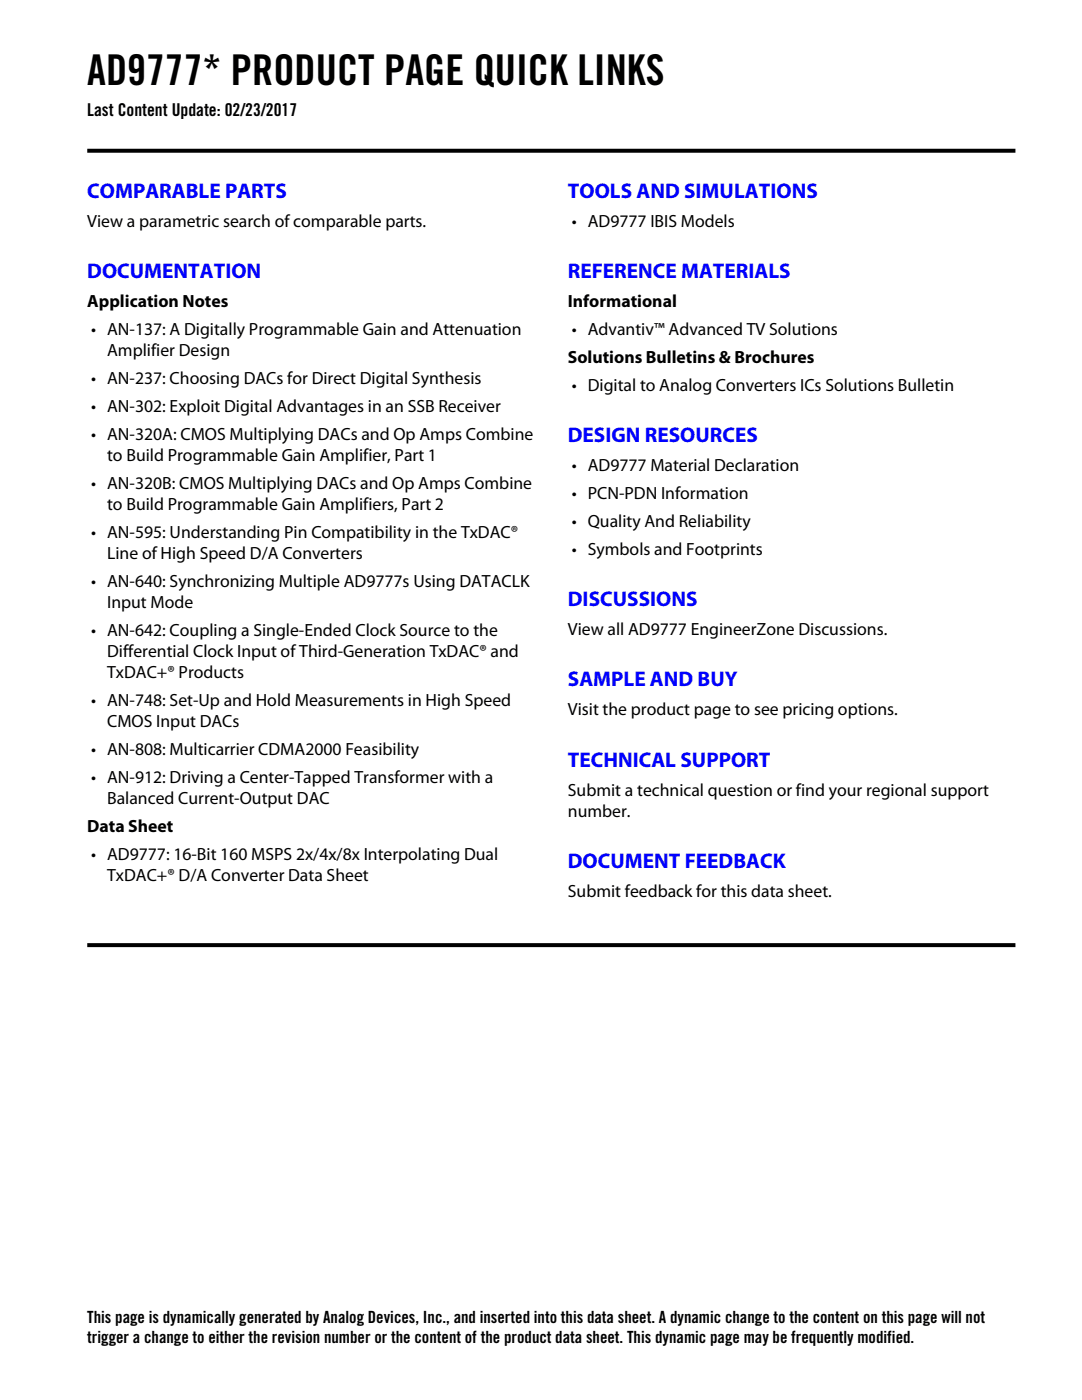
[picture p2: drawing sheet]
<svg xmlns="http://www.w3.org/2000/svg" width="216mm" height="279mm" viewBox="0 0 216 279" stroke-linecap="round" stroke-linejoin="round" font-family="sans-serif">
<defs><g id="words">
<text font-size="8.5" x="17.4" y="17">AD9777* PRODUCT PAGE QUICK LINKS</text>
<g font-size="4.2" fill="#00f">
<text x="17.4" y="39.5">COMPARABLE PARTS</text>
<text x="113.3" y="39.5">TOOLS AND SIMULATIONS</text>
<text x="17.4" y="55.5">DOCUMENTATION</text>
<text x="113.3" y="55.5">REFERENCE MATERIALS</text>
<text x="113.3" y="88.2">DESIGN RESOURCES</text>
<text x="113.3" y="120.9">DISCUSSIONS</text>
<text x="113.3" y="136.9">SAMPLE AND BUY</text>
<text x="113.3" y="153">TECHNICAL SUPPORT</text>
<text x="113.3" y="173.2">DOCUMENT FEEDBACK</text>
</g>
<g font-size="3.5">
<text x="17.4" y="23.1">Last Content Update: 02/23/2017</text>
<text x="17.4" y="45.3">View a parametric search of comparable parts.</text>
<text x="114.1" y="45.3">• AD9777 IBIS Models</text>
<text x="17.4" y="61.3">Application Notes</text>
<text x="113.3" y="61.3">Informational</text>
<text x="18.2" y="66.9">• AN-137: A Digitally Programmable Gain and Attenuation</text>
<text x="21.4" y="71.1">Amplifier Design</text>
<text x="114.1" y="66.9">• Advantiv™ Advanced TV Solutions</text>
<text x="18.2" y="76.7">• AN-237: Choosing DACs for Direct Digital Synthesis</text>
<text x="113.3" y="72.4">Solutions Bulletins &amp; Brochures</text>
<text x="114.1" y="78">• Digital to Analog Converters ICs Solutions Bulletin</text>
<text x="18.2" y="82.2">• AN-302: Exploit Digital Advantages in an SSB Receiver</text>
<text x="18.2" y="87.8">• AN-320A: CMOS Multiplying DACs and Op Amps Combine</text>
<text x="21.4" y="92">to Build Programmable Gain Amplifier, Part 1</text>
<text x="114.1" y="94">• AD9777 Material Declaration</text>
<text x="18.2" y="97.6">• AN-320B: CMOS Multiplying DACs and Op Amps Combine</text>
<text x="21.4" y="101.8">to Build Programmable Gain Amplifiers, Part 2</text>
<text x="114.1" y="99.6">• PCN-PDN Information</text>
<text x="18.2" y="107.3">• AN-595: Understanding Pin Compatibility in the TxDAC®</text>
<text x="114.1" y="105.1">• Quality And Reliability</text>
<text x="21.4" y="111.6">Line of High Speed D/A Converters</text>
<text x="114.1" y="110.7">• Symbols and Footprints</text>
<text x="18.2" y="117.1">• AN-640: Synchronizing Multiple AD9777s Using DATACLK</text>
<text x="21.4" y="121.4">Input Mode</text>
<text x="18.2" y="126.9">• AN-642: Coupling a Single-Ended Clock Source to the</text>
<text x="21.4" y="131.2">Differential Clock Input of Third-Generation TxDAC® and</text>
<text x="113.3" y="126.7">View all AD9777 EngineerZone Discussions.</text>
<text x="21.4" y="135.4">TxDAC+® Products</text>
<text x="18.2" y="140.9">• AN-748: Set-Up and Hold Measurements in High Speed</text>
<text x="113.3" y="142.7">Visit the product page to see pricing options.</text>
<text x="21.4" y="145.2">CMOS Input DACs</text>
<text x="18.2" y="150.7">• AN-808: Multicarrier CDMA2000 Feasibility</text>
<text x="18.2" y="156.3">• AN-912: Driving a Center-Tapped Transformer with a</text>
<text x="21.4" y="160.5">Balanced Current-Output DAC</text>
<text x="113.3" y="158.8">Submit a technical question or find your regional support</text>
<text x="17.4" y="166.1">Data Sheet</text>
<text x="113.3" y="163">number.</text>
<text x="18.2" y="171.6">• AD9777: 16-Bit 160 MSPS 2x/4x/8x Interpolating Dual</text>
<text x="21.4" y="175.9">TxDAC+® D/A Converter Data Sheet</text>
<text x="113.3" y="179">Submit feedback for this data sheet.</text>
</g>
<g font-size="3.4">
<text x="17.4" y="264.1">This page is dynamically generated by Analog Devices, Inc., and inserted into this data sheet. A dynamic change to the content on this page will not</text>
<text x="17.4" y="268.1">trigger a change to either the revision number or the content of the product data sheet. This dynamic page may be frequently modified.</text>
</g>
</g></defs>
<g fill="#000">
<path d="M17.4 29.7h92.4l.4 .8h-92.8zM109.8 29.7h92.8v.8h-92.4z"/>
<path d="M17.4 188.2h92.4l.4 .8h-92.8zM109.8 188.2h92.8v.8h-92.4z"/>
</g>
<use href="#words"/>
</svg>
